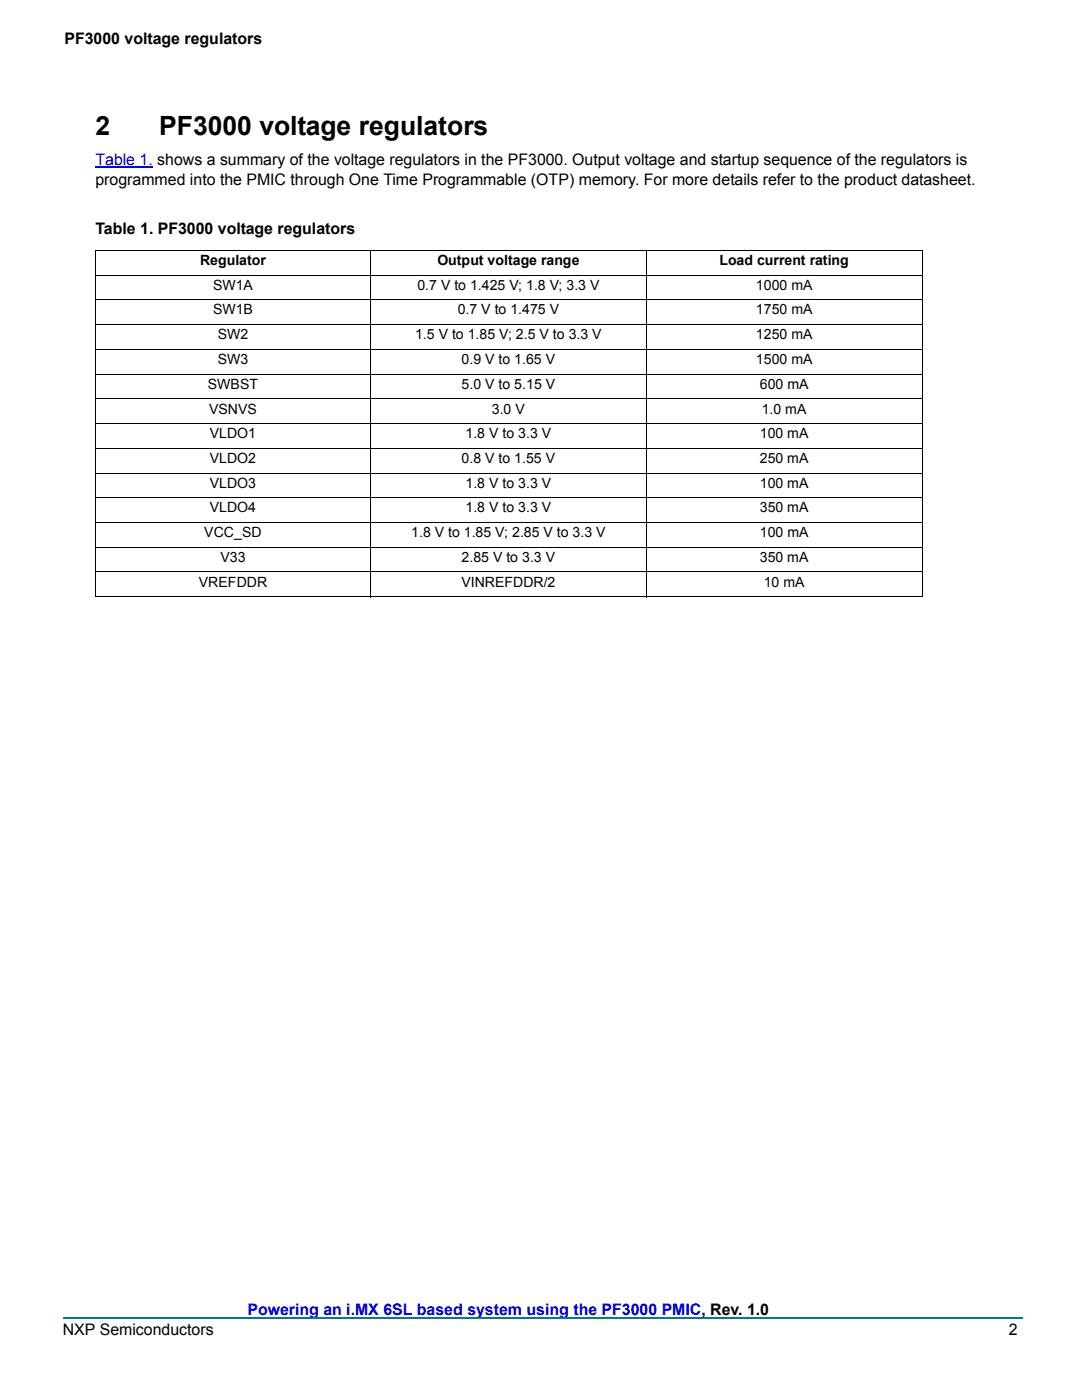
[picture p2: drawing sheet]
<svg xmlns="http://www.w3.org/2000/svg" width="216mm" height="279mm" viewBox="0 0 216 279" stroke-linecap="round" stroke-linejoin="round" font-family="sans-serif">
<defs><g id="words">
<g font-size="5.3">
<text x="19" y="27">2</text>
<text x="31.7" y="27">PF3000 voltage regulators</text>
</g>
<g font-size="3.2">
<text x="12.9" y="8.8">PF3000 voltage regulators</text>
<text x="19" y="36.9">programmed into the PMIC through One Time Programmable (OTP) memory. For more details refer to the product datasheet.</text>
<text x="19" y="46.8">Table 1. PF3000 voltage regulators</text>
<text x="12.5" y="266.4">NXP Semiconductors</text>
<text x="201.3" y="266.4">2</text>
</g>
<g font-size="3.2" fill="#00f">
<text x="19" y="33">Table 1. shows a summary of the voltage regulators in the PF3000. Output voltage and startup sequence of the regulators is</text>
<text x="49.4" y="262.5">Powering an i.MX 6SL based system using the PF3000 PMIC, Rev. 1.0</text>
</g>
<g font-size="2.8">
<text x="39.9" y="52.9">Regulator</text>
<text x="87.3" y="52.9">Output voltage range</text>
<text x="143.5" y="52.9">Load current rating</text>
<text x="42.5" y="57.8">SW1A</text>
<text x="83.3" y="57.8">0.7 V to 1.425 V; 1.8 V; 3.3 V</text>
<text x="150.8" y="57.8">1000 mA</text>
<text x="42.5" y="62.8">SW1B</text>
<text x="91.3" y="62.8">0.7 V to 1.475 V</text>
<text x="150.8" y="62.8">1750 mA</text>
<text x="43.4" y="67.7">SW2</text>
<text x="82.8" y="67.7">1.5 V to 1.85 V; 2.5 V to 3.3 V</text>
<text x="150.8" y="67.7">1250 mA</text>
<text x="41.5" y="77.6">SWBST</text>
<text x="43.4" y="72.6">SW3</text>
<text x="92.1" y="72.6">0.9 V to 1.65 V</text>
<text x="92.1" y="77.6">5.0 V to 5.15 V</text>
<text x="150.8" y="72.6">1500 mA</text>
<text x="151.6" y="77.6">600 mA</text>
<text x="41.7" y="82.5">VSNVS</text>
<text x="98.1" y="82.5">3.0 V</text>
<text x="152" y="82.5">1.0 mA</text>
<text x="41.9" y="87.5">VLDO1</text>
<text x="92.9" y="87.5">1.8 V to 3.3 V</text>
<text x="151.6" y="87.5">100 mA</text>
<text x="41.9" y="92.4">VLDO2</text>
<text x="92.1" y="92.4">0.8 V to 1.55 V</text>
<text x="151.6" y="92.4">250 mA</text>
<text x="41.9" y="97.3">VLDO3</text>
<text x="92.9" y="97.3">1.8 V to 3.3 V</text>
<text x="151.6" y="97.3">100 mA</text>
<text x="40.8" y="107.2">VCC_SD</text>
<text x="41.9" y="102.3">VLDO4</text>
<text x="82.1" y="107.2">1.8 V to 1.85 V; 2.85 V to 3.3 V</text>
<text x="92.9" y="102.3">1.8 V to 3.3 V</text>
<text x="151.6" y="102.3">350 mA</text>
<text x="151.6" y="107.2">100 mA</text>
<text x="44" y="112.2">V33</text>
<text x="92.1" y="112.2">2.85 V to 3.3 V</text>
<text x="151.6" y="112.2">350 mA</text>
<text x="39.7" y="117.1">VREFDDR</text>
<text x="92.1" y="117.1">VINREFDDR/2</text>
<text x="152.4" y="117.1">10 mA</text>
</g>
</g></defs>
<path d="M12.6 262.9h.2v.4h-.2z" fill="#057790"/>
<path d="M12.8 263.1h191.2" fill="none" stroke="#057790" stroke-width=".36"/>
<path d="M19 33.4h11.5" fill="none" stroke="#00f" stroke-width=".23"/>
<g fill="none" stroke="#000" stroke-width=".2">
<path d="M19 50h165.1M19 54.9h165.1M19 59.8h165.1M19 50v69M73.9 49.9v69.3M129 49.9v69.3M184 50v69M19 64.8h165.1M19 69.7h165.1M19 74.7h165.1M19 79.6h165.1M19 84.5h165.1"/>
<path d="M19 89.5h165.1M19 94.4h165.1M19 99.3h165.1M19 104.3h165.1M19 109.2h165.1M19 114.2h165.1M19 119.1h165.1"/>
</g>
<use href="#words"/>
</svg>
